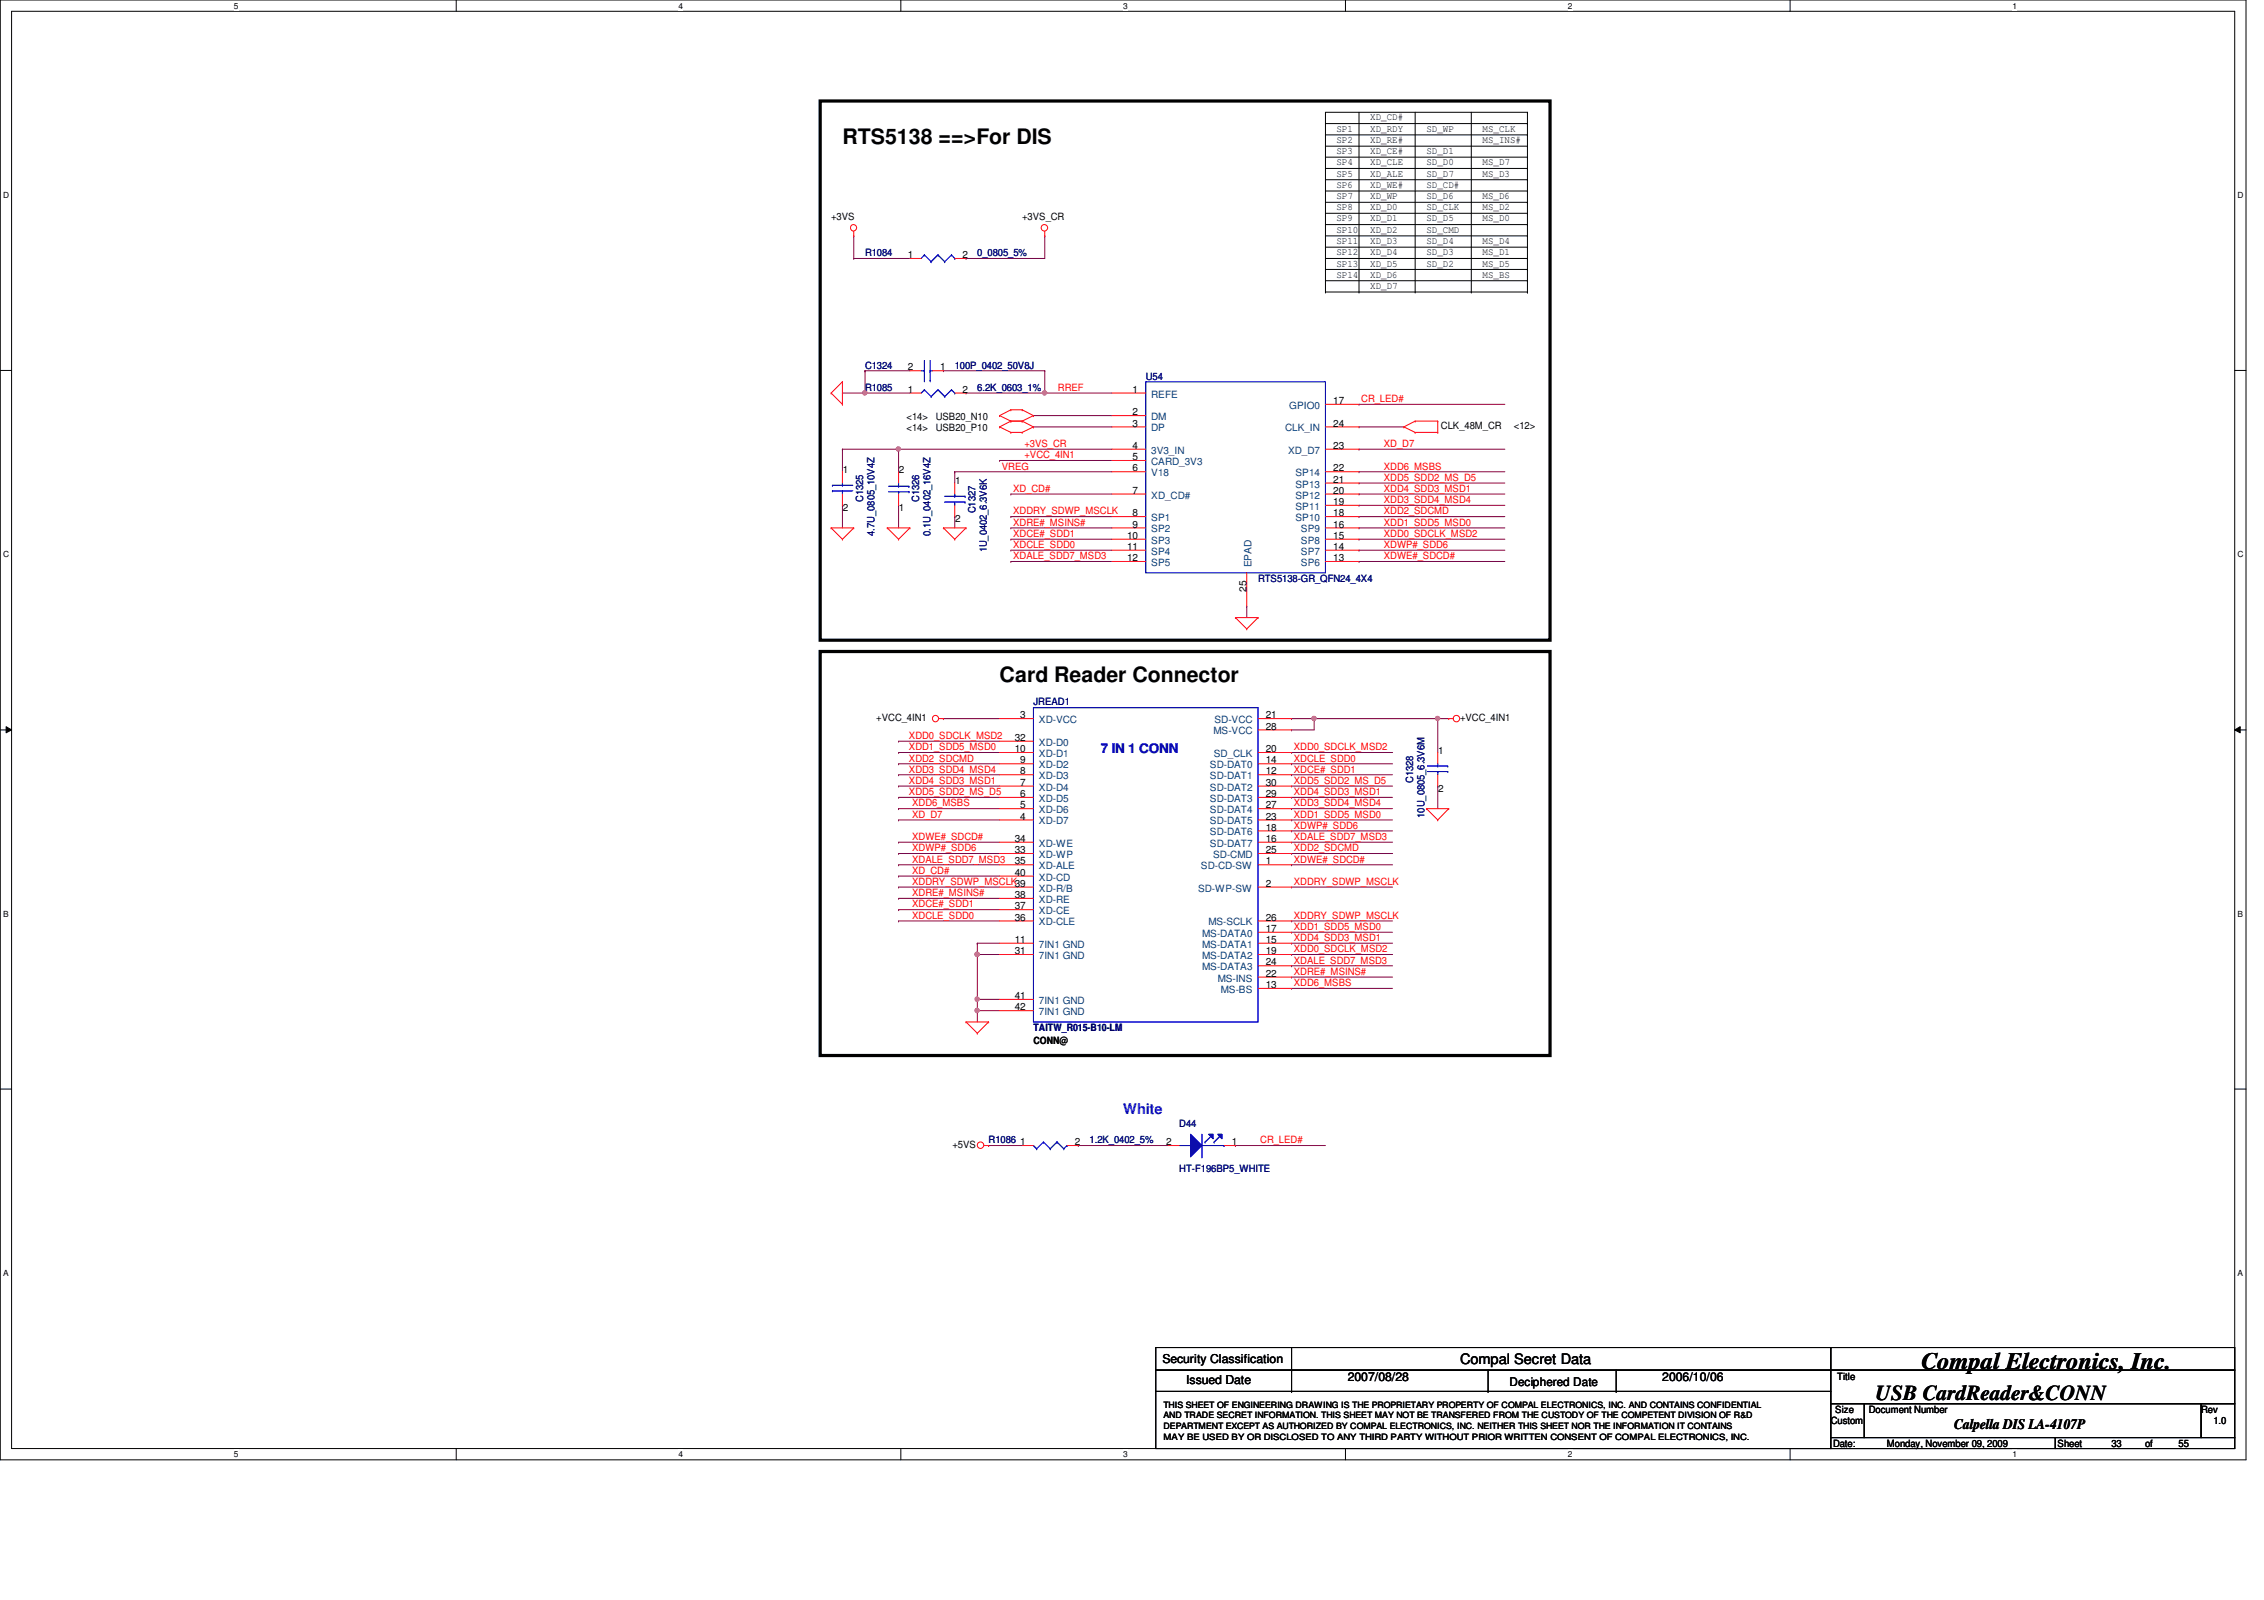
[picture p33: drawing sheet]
<svg xmlns="http://www.w3.org/2000/svg" width="297mm" height="210mm" viewBox="0 0 297 210" stroke-linecap="round" stroke-linejoin="round" font-family="sans-serif">
<defs><g id="words">
<text font-size="3.1" x="252.1" y="179.6">Compal Electronics, Inc.</text>
<g font-size="2.8">
<text x="110.5" y="18.8">RTS5138 ==&gt;For DIS</text>
<text x="131.1" y="89.5">Card Reader Connector</text>
<text x="246.1" y="183.7">USB CardReader&amp;CONN</text>
</g>
<text font-size="1.9" fill="#00f" x="147.4" y="146.2">White</text>
<g font-size="1.9">
<text x="191.6" y="178.9">Compal Secret Data</text>
<text x="256.4" y="187.4">Calpella DIS LA-4107P</text>
</g>
<text font-size="1.7" fill="#00f" x="144.4" y="98.8">7 IN 1 CONN</text>
<g font-size="1.6">
<text x="152.5" y="178.8">Security Classification</text>
<text x="155.6" y="181.6">Issued Date</text>
<text x="176.8" y="181.2">2007/08/28</text>
<text x="198" y="181.8">Deciphered Date</text>
<text x="218.1" y="181.2">2006/10/06</text>
</g>
<g font-size="1.3">
<text x="175.3" y="17.3">SP1</text>
<text x="179.8" y="15.8">XD_CD#</text>
<text x="179.8" y="17.3">XD_RDY</text>
<text x="187.2" y="17.3">SD_WP</text>
<text x="194.5" y="17.3">MS_CLK</text>
<text x="175.3" y="23.2">SP5</text>
<text x="175.3" y="21.7">SP4</text>
<text x="175.3" y="20.2">SP3</text>
<text x="175.3" y="18.8">SP2</text>
<text x="179.8" y="18.8">XD_RE#</text>
<text x="179.8" y="20.2">XD_CE#</text>
<text x="179.8" y="21.7">XD_CLE</text>
<text x="179.8" y="23.2">XD_ALE</text>
<text x="187.2" y="20.2">SD_D1</text>
<text x="187.2" y="21.7">SD_D0</text>
<text x="187.2" y="23.2">SD_D7</text>
<text x="194.5" y="18.8">MS_INS#</text>
<text x="194.5" y="21.7">MS_D7</text>
<text x="194.5" y="23.2">MS_D3</text>
<text x="109" y="28.9">+3VS</text>
<text x="134.1" y="28.9">+3VS_CR</text>
<text x="175.3" y="29">SP9</text>
<text x="175.3" y="27.6">SP8</text>
<text x="175.3" y="26.1">SP7</text>
<text x="175.3" y="24.6">SP6</text>
<text x="179.8" y="24.6">XD_WE#</text>
<text x="179.8" y="26.1">XD_WP</text>
<text x="179.8" y="27.6">XD_D0</text>
<text x="179.8" y="29">XD_D1</text>
<text x="187.2" y="24.6">SD_CD#</text>
<text x="187.2" y="26.1">SD_D6</text>
<text x="187.2" y="27.6">SD_CLK</text>
<text x="187.2" y="29">SD_D5</text>
<text x="194.5" y="26.1">MS_D6</text>
<text x="194.5" y="27.6">MS_D2</text>
<text x="194.5" y="29">MS_D0</text>
<text x="119.1" y="33.9">1</text>
<text x="126.3" y="33.9">2</text>
<text x="175.3" y="35">SP13</text>
<text x="175.3" y="33.5">SP12</text>
<text x="175.3" y="32">SP11</text>
<text x="175.3" y="30.5">SP10</text>
<text x="179.8" y="30.5">XD_D2</text>
<text x="179.8" y="32">XD_D3</text>
<text x="179.8" y="33.5">XD_D4</text>
<text x="179.8" y="35">XD_D5</text>
<text x="187.2" y="30.5">SD_CMD</text>
<text x="187.2" y="32">SD_D4</text>
<text x="187.2" y="33.5">SD_D3</text>
<text x="187.2" y="35">SD_D2</text>
<text x="194.5" y="32">MS_D4</text>
<text x="194.5" y="33.5">MS_D1</text>
<text x="194.5" y="35">MS_D5</text>
<text x="175.3" y="36.4">SP14</text>
<text x="179.8" y="36.4">XD_D6</text>
<text x="179.8" y="37.9">XD_D7</text>
<text x="194.5" y="36.4">MS_BS</text>
<text x="119.1" y="48.6">2</text>
<text x="119.1" y="51.5">1</text>
<text x="123.4" y="48.6">1</text>
<text x="126.3" y="51.5">2</text>
<text x="148.6" y="51.5">1</text>
<text x="174.9" y="53">17</text>
<text x="119" y="55.1">&lt;14&gt;</text>
<text x="119" y="56.6">&lt;14&gt;</text>
<text x="122.8" y="55.1">USB20_N10</text>
<text x="122.8" y="56.6">USB20_P10</text>
<text x="148.6" y="54.5">2</text>
<text x="148.6" y="56">3</text>
<text x="148.6" y="58.9">4</text>
<text x="174.9" y="58.9">23</text>
<text x="174.9" y="56">24</text>
<text x="189.1" y="56.3">CLK_48M_CR</text>
<text x="198.6" y="56.3">&lt;12&gt;</text>
<text x="110.6" y="62.1">1</text>
<text x="117.9" y="62.1">2</text>
<text x="125.3" y="63.5">1</text>
<text x="148.6" y="60.4">5</text>
<text x="148.6" y="61.8">6</text>
<text x="148.6" y="64.8">7</text>
<text x="174.9" y="64.8">20</text>
<text x="174.9" y="63.3">21</text>
<text x="174.9" y="61.8">22</text>
<text x="110.6" y="67">2</text>
<text x="117.9" y="67">1</text>
<text x="125.3" y="68.5">2</text>
<text x="147.9" y="70.7">10</text>
<text x="148.6" y="67.7">8</text>
<text x="148.6" y="69.2">9</text>
<text x="174.9" y="70.7">15</text>
<text x="174.9" y="69.2">16</text>
<text x="174.9" y="67.7">18</text>
<text x="174.9" y="66.3">19</text>
<text x="147.9" y="72.1">11</text>
<text x="147.9" y="73.6">12</text>
<text x="163.5" y="77.7" transform="rotate(-90 163.5 77.7)">25</text>
<text x="174.9" y="73.6">13</text>
<text x="174.9" y="72.1">14</text>
<text x="115" y="94.6">+VCC_4IN1</text>
<text x="133.9" y="94.2">3</text>
<text x="166.1" y="95.7">28</text>
<text x="166.1" y="94.2">21</text>
<text x="191.6" y="94.6">+VCC_4IN1</text>
<text x="133.1" y="97.2">32</text>
<text x="133.1" y="98.7">10</text>
<text x="133.9" y="100.2">9</text>
<text x="133.9" y="101.6">8</text>
<text x="166.1" y="100.2">14</text>
<text x="166.1" y="101.6">12</text>
<text x="166.1" y="98.7">20</text>
<text x="188.7" y="98.9">1</text>
<text x="133.9" y="103.1">7</text>
<text x="133.9" y="106">5</text>
<text x="133.9" y="104.6">6</text>
<text x="133.9" y="107.5">4</text>
<text x="166.1" y="103.1">30</text>
<text x="166.1" y="104.6">29</text>
<text x="166.1" y="106">27</text>
<text x="166.1" y="107.5">23</text>
<text x="188.7" y="103.8">2</text>
<text x="133.1" y="111.9">33</text>
<text x="133.1" y="113.4">35</text>
<text x="133.1" y="110.4">34</text>
<text x="166.1" y="111.9">25</text>
<text x="166.1" y="113.4">1</text>
<text x="166.1" y="109">18</text>
<text x="166.1" y="110.4">16</text>
<text x="133.1" y="117.8">38</text>
<text x="133.1" y="119.3">37</text>
<text x="133.1" y="114.9">40</text>
<text x="166.1" y="116.3">2</text>
<text x="133.1" y="123.7">11</text>
<text x="133.1" y="120.8">36</text>
<text x="133.1" y="125.2">31</text>
<text x="166.1" y="122.3">17</text>
<text x="166.1" y="123.7">15</text>
<text x="166.1" y="125.2">19</text>
<text x="166.1" y="120.8">26</text>
<text x="133.1" y="131.1">41</text>
<text x="166.1" y="126.7">24</text>
<text x="166.1" y="128.1">22</text>
<text x="166.1" y="129.6">13</text>
<text x="133.1" y="132.5">42</text>
<text x="135.6" y="136.9">CONN@</text>
<text x="125" y="150.6">+5VS</text>
<text x="133.9" y="150.2">1</text>
<text x="141" y="150.2">2</text>
<text x="153" y="150.2">2</text>
<text x="161.6" y="150.2">1</text>
<text x="240.8" y="185.3">Size</text>
<text x="241" y="181.1">Title</text>
<text x="245.2" y="185.3">Document Number</text>
<text x="288.8" y="185.3">Rev</text>
<text x="240.2" y="186.8">Custom</text>
<text x="240.5" y="189.8">Date:</text>
<text x="247.6" y="189.8">Monday, November 09, 2009</text>
<text x="270" y="189.8">Sheet</text>
<text x="277" y="189.8">33</text>
<text x="281.4" y="189.8">of</text>
<text x="285.8" y="189.8">55</text>
<text x="290.4" y="186.8">1.0</text>
</g>
<g font-size="1.3" fill="#000080">
<text x="113.5" y="33.6">R1084</text>
<text x="128.2" y="33.6">0_0805_5%</text>
<text x="113.5" y="48.3">C1324</text>
<text x="113.5" y="51.3">R1085</text>
<text x="125.3" y="48.3">100P_0402_50V8J</text>
<text x="128.2" y="51.3">6.2K_0603_1%</text>
<text x="150.3" y="49.8">U54</text>
<text x="113.2" y="65.9" transform="rotate(-90 113.2 65.9)">C1325</text>
<text x="120.6" y="65.9" transform="rotate(-90 120.6 65.9)">C1326</text>
<text x="114.7" y="70.3" transform="rotate(-90 114.7 70.3)">4.7U_0805_10V4Z</text>
<text x="122.1" y="70.3" transform="rotate(-90 122.1 70.3)">0.1U_0402_16V4Z</text>
<text x="128" y="67.4" transform="rotate(-90 128 67.4)">C1327</text>
<text x="129.5" y="72.5" transform="rotate(-90 129.5 72.5)">1U_0402_6.3V6K</text>
<text x="165.1" y="76.3">RTS5138-GR_QFN24_4X4</text>
<text x="135.6" y="92.5">JREAD1</text>
<text x="185.4" y="102.7" transform="rotate(-90 185.4 102.7)">C1328</text>
<text x="186.9" y="107.3" transform="rotate(-90 186.9 107.3)">10U_0805_6.3V6M</text>
<text x="135.6" y="135.3">TAITW_R015-B10-LM</text>
<text x="129.7" y="150">R1086</text>
<text x="143" y="150">1.2K_0402_5%</text>
<text x="154.7" y="147.8">D44</text>
<text x="154.7" y="153.8">HT-F196BP5_WHITE</text>
</g>
<g font-size="1.3" fill="#f00">
<text x="138.8" y="51.3">RREF</text>
<text x="178.6" y="52.7">CR_LED#</text>
<text x="134.4" y="58.6">+3VS_CR</text>
<text x="181.6" y="58.6">XD_D7</text>
<text x="131.4" y="61.6">VREG</text>
<text x="132.9" y="64.5">XD_CD#</text>
<text x="134.4" y="60.1">+VCC_4IN1</text>
<text x="181.6" y="66">XDD3_SDD4_MSD4</text>
<text x="181.6" y="64.5">XDD4_SDD3_MSD1</text>
<text x="181.6" y="63.1">XDD5_SDD2_MS_D5</text>
<text x="181.6" y="61.6">XDD6_MSBS</text>
<text x="132.9" y="67.5">XDDRY_SDWP_MSCLK</text>
<text x="132.9" y="69">XDRE#_MSINS#</text>
<text x="132.9" y="70.4">XDCE#_SDD1</text>
<text x="132.9" y="71.9">XDCLE_SDD0</text>
<text x="181.6" y="71.9">XDWP#_SDD6</text>
<text x="181.6" y="70.4">XDD0_SDCLK_MSD2</text>
<text x="181.6" y="69">XDD1_SDD5_MSD0</text>
<text x="181.6" y="67.5">XDD2_SDCMD</text>
<text x="132.9" y="73.4">XDALE_SDD7_MSD3</text>
<text x="181.6" y="73.4">XDWE#_SDCD#</text>
<text x="119.2" y="96.9">XDD0_SDCLK_MSD2</text>
<text x="119.2" y="99.9">XDD2_SDCMD</text>
<text x="119.2" y="98.4">XDD1_SDD5_MSD0</text>
<text x="119.2" y="101.3">XDD3_SDD4_MSD4</text>
<text x="169.8" y="99.9">XDCLE_SDD0</text>
<text x="169.8" y="101.3">XDCE#_SDD1</text>
<text x="169.8" y="98.4">XDD0_SDCLK_MSD2</text>
<text x="119.2" y="102.8">XDD4_SDD3_MSD1</text>
<text x="119.2" y="104.3">XDD5_SDD2_MS_D5</text>
<text x="119.7" y="107.3">XD_D7</text>
<text x="119.7" y="105.8">XDD6_MSBS</text>
<text x="169.8" y="102.8">XDD5_SDD2_MS_D5</text>
<text x="169.8" y="104.3">XDD4_SDD3_MSD1</text>
<text x="169.8" y="105.8">XDD3_SDD4_MSD4</text>
<text x="169.8" y="107.3">XDD1_SDD5_MSD0</text>
<text x="119.7" y="110.2">XDWE#_SDCD#</text>
<text x="119.7" y="111.7">XDWP#_SDD6</text>
<text x="119.7" y="113.2">XDALE_SDD7_MSD3</text>
<text x="169.8" y="111.7">XDD2_SDCMD</text>
<text x="169.8" y="110.2">XDALE_SDD7_MSD3</text>
<text x="169.8" y="108.7">XDWP#_SDD6</text>
<text x="169.8" y="113.2">XDWE#_SDCD#</text>
<text x="119.7" y="119">XDCE#_SDD1</text>
<text x="119.7" y="116.1">XDDRY_SDWP_MSCLK39</text>
<text x="119.7" y="114.6">XD_CD#</text>
<text x="119.7" y="117.6">XDRE#_MSINS#</text>
<text x="169.8" y="116.1">XDDRY_SDWP_MSCLK</text>
<text x="119.7" y="120.5">XDCLE_SDD0</text>
<text x="169.8" y="122">XDD1_SDD5_MSD0</text>
<text x="169.8" y="123.4">XDD4_SDD3_MSD1</text>
<text x="169.8" y="124.9">XDD0_SDCLK_MSD2</text>
<text x="169.8" y="120.5">XDDRY_SDWP_MSCLK</text>
<text x="169.8" y="126.4">XDALE_SDD7_MSD3</text>
<text x="169.8" y="129.4">XDD6_MSBS</text>
<text x="169.8" y="127.9">XDRE#_MSINS#</text>
<text x="165.4" y="150">CR_LED#</text>
</g>
<g font-size="1.3" fill="#004080">
<text x="151" y="52.2">REFE</text>
<text x="169.2" y="53.6">GPIO0</text>
<text x="151" y="55.1">DM</text>
<text x="151" y="56.6">DP</text>
<text x="151" y="59.5">3V3_IN</text>
<text x="168.6" y="56.6">CLK_IN</text>
<text x="169" y="59.5">XD_D7</text>
<text x="151" y="61">CARD_3V3</text>
<text x="151" y="62.5">V18</text>
<text x="151" y="65.4">XD_CD#</text>
<text x="170" y="65.4">SP12</text>
<text x="170" y="64">SP13</text>
<text x="170" y="62.5">SP14</text>
<text x="151" y="68.4">SP1</text>
<text x="151" y="69.8">SP2</text>
<text x="151" y="71.3">SP3</text>
<text x="170" y="68.4">SP10</text>
<text x="170" y="66.9">SP11</text>
<text x="170.7" y="71.3">SP8</text>
<text x="170.7" y="69.8">SP9</text>
<text x="151" y="72.8">SP4</text>
<text x="151" y="74.3">SP5</text>
<text x="164.2" y="74.4" transform="rotate(-90 164.2 74.4)">EPAD</text>
<text x="170.7" y="74.3">SP6</text>
<text x="170.7" y="72.8">SP7</text>
<text x="136.3" y="94.9">XD-VCC</text>
<text x="159.3" y="94.9">SD-VCC</text>
<text x="136.3" y="97.8">XD-D0</text>
<text x="136.3" y="100.8">XD-D2</text>
<text x="136.3" y="99.3">XD-D1</text>
<text x="158.7" y="100.8">SD-DAT0</text>
<text x="159.2" y="96.4">MS-VCC</text>
<text x="159.3" y="99.3">SD_CLK</text>
<text x="136.3" y="103.7">XD-D4</text>
<text x="136.3" y="106.7">XD-D6</text>
<text x="136.3" y="105.2">XD-D5</text>
<text x="136.3" y="102.2">XD-D3</text>
<text x="158.7" y="103.7">SD-DAT2</text>
<text x="158.7" y="105.2">SD-DAT3</text>
<text x="158.7" y="102.2">SD-DAT1</text>
<text x="158.7" y="106.7">SD-DAT4</text>
<text x="136.3" y="112.6">XD-WP</text>
<text x="136.3" y="108.2">XD-D7</text>
<text x="136.3" y="111.1">XD-WE</text>
<text x="158.7" y="108.2">SD-DAT5</text>
<text x="158.7" y="109.6">SD-DAT6</text>
<text x="158.7" y="111.1">SD-DAT7</text>
<text x="159.2" y="112.6">SD-CMD</text>
<text x="136.3" y="114">XD-ALE</text>
<text x="136.3" y="118.4">XD-RE</text>
<text x="136.3" y="119.9">XD-CE</text>
<text x="136.3" y="117">XD-R/B</text>
<text x="136.3" y="115.5">XD-CD</text>
<text x="157.2" y="117">SD-WP-SW</text>
<text x="157.6" y="114">SD-CD-SW</text>
<text x="136.3" y="124.3">7IN1 GND</text>
<text x="136.3" y="121.4">XD-CLE</text>
<text x="136.3" y="125.8">7IN1 GND</text>
<text x="157.7" y="122.9">MS-DATA0</text>
<text x="157.7" y="124.3">MS-DATA1</text>
<text x="157.7" y="125.8">MS-DATA2</text>
<text x="158.5" y="121.4">MS-SCLK</text>
<text x="136.3" y="131.7">7IN1 GND</text>
<text x="157.7" y="127.3">MS-DATA3</text>
<text x="159.8" y="128.8">MS-INS</text>
<text x="160.2" y="130.3">MS-BS</text>
<text x="136.3" y="133.2">7IN1 GND</text>
</g>
<g font-size="1.1">
<text x="30.7" y="1.1">5</text>
<text x="89" y="1.1">4</text>
<text x="147.4" y="1.1">3</text>
<text x="205.7" y="1.1">2</text>
<text x="264" y="1.1">1</text>
<text x=".4" y="26">D</text>
<text x="293.6" y="26">D</text>
<text x=".4" y="73.1">C</text>
<text x="293.6" y="73.1">C</text>
<text x=".4" y="120.3">B</text>
<text x="293.6" y="120.3">B</text>
<text x=".4" y="167.4">A</text>
<text x="293.6" y="167.4">A</text>
<text x="152.7" y="184.7">THIS SHEET OF ENGINEERING DRAWING IS THE PROPRIETARY PROPERTY OF COMPAL ELECTRONICS, INC. AND CONTAINS CONFIDENTIAL</text>
<text x="30.7" y="191.2">5</text>
<text x="89" y="191.2">4</text>
<text x="147.4" y="191.2">3</text>
<text x="152.7" y="187.5">DEPARTMENT EXCEPT AS AUTHORIZED BY COMPAL ELECTRONICS, INC. NEITHER THIS SHEET NOR THE INFORMATION IT CONTAINS</text>
<text x="152.7" y="188.8">MAY BE USED BY OR DISCLOSED TO ANY THIRD PARTY WITHOUT PRIOR WRITTEN CONSENT OF COMPAL ELECTRONICS, INC.</text>
<text x="152.7" y="186.1">AND TRADE SECRET INFORMATION. THIS SHEET MAY NOT BE TRANSFERED FROM THE CUSTODY OF THE COMPETENT DIVISION OF R&amp;D</text>
<text x="205.7" y="191.2">2</text>
<text x="264" y="191.2">1</text>
</g>
</g></defs>
<path d="M0 0h294.7v191.5h-294.7zM1.5 1.5h291.7v188.5h-291.7z" fill="none" stroke="#000" stroke-width=".13"/>
<g fill="#fff">
<path d="M30.7 .2h.6v1.2h-.6z"/>
<path d="M30.7 190.2h.6v1.2h-.6z"/>
</g>
<path d="M59.9 0v1.5M59.9 190v1.5" fill="none" stroke="#000" stroke-width=".13"/>
<g fill="#fff">
<path d="M89 .2h.6v1.2h-.6z"/>
<path d="M89 190.2h.6v1.2h-.6z"/>
</g>
<path d="M118.2 0v1.5M118.2 190v1.5" fill="none" stroke="#000" stroke-width=".13"/>
<g fill="#fff">
<path d="M147.4 .2h.6v1.2h-.6z"/>
<path d="M147.4 190.2h.6v1.2h-.6z"/>
</g>
<path d="M176.5 0v1.5M176.5 190v1.5" fill="none" stroke="#000" stroke-width=".13"/>
<g fill="#fff">
<path d="M205.7 .2h.6v1.2h-.6z"/>
<path d="M205.7 190.2h.6v1.2h-.6z"/>
</g>
<path d="M234.9 0v1.5M234.9 190v1.5" fill="none" stroke="#000" stroke-width=".13"/>
<g fill="#fff">
<path d="M264 .2h.6v1.2h-.6z"/>
<path d="M264 190.2h.6v1.2h-.6z"/>
<path d="M.4 25h.8v1.2h-.8z"/>
<path d="M293.6 25h.7v1.2h-.7z"/>
<path d="M.4 72.1h.8v1.2h-.8z"/>
<path d="M293.6 72.1h.7v1.2h-.7z"/>
</g>
<path d="M0 48.6h1.5M293.2 48.6h1.5" fill="none" stroke="#000" stroke-width=".13"/>
<g fill="#fff">
<path d="M.4 119.3h.7v1.2h-.7z"/>
<path d="M293.6 119.3h.7v1.2h-.7z"/>
</g>
<path d="M0 95.8h1.5M.8 95.3l.7 .5-.7 .3zM293.2 95.8l.7-.5v.8zM293.2 95.8h1.5" fill="none" stroke="#000" stroke-width=".13"/>
<path d="M.8 95.3l.7 .5-.7 .3zM293.2 95.8l.7-.5v.8z" fill="#000"/>
<g fill="#fff">
<path d="M.4 166.4h.7v1.2h-.7z"/>
<path d="M293.6 166.4h.7v1.2h-.7z"/>
</g>
<path d="M0 142.9h1.5M293.2 142.9h1.5" fill="none" stroke="#000" stroke-width=".13"/>
<g fill="none" stroke="#800040" stroke-width=".13">
<path d="M112 33.9h.1M112 33.9h7.4M126.7 33.9h.1M137.1 30.9h.1M137.1 30.9v3h-10.4M123.8 48.6h.1M123.8 48.6h13.3M126.7 51.6h.1M137.1 48.6h.1M137.1 48.6v3h-10.4M178.3 53h.1M178.3 58.9h.1"/>
<path d="M178.3 56h.1M178.3 53h19.1M178.3 58.9h19.1M178.3 56h5.9M178.3 73.7h.1M178.3 72.2h.1M178.3 70.7h.1M178.3 69.3h.1M178.3 67.8h.1M178.3 66.3h.1M178.3 64.8h.1M178.3 63.4h.1"/>
<path d="M178.3 61.9h.1M178.3 73.7h19.1M178.3 72.2h19.1M178.3 70.7h19.1M178.3 69.3h19.1M178.3 67.8h19.1M178.3 66.3h19.1M178.3 64.8h19.1M178.3 63.4h19.1M178.3 61.9h19.1"/>
</g>
<circle cx="137" cy="51.5" r=".29" fill="#f0f"/>
<circle cx="137" cy="51.5" r=".29" fill="none" stroke="#f0f" stroke-width=".13"/>
<g fill="none" stroke="#800040" stroke-width=".13">
<path d="M113.5 48.6h.1M113.5 51.6h.1M113.5 48.6h5.9M113.5 51.6h5.9M117.9 58.9h.1M117.9 58.9h28M135.6 56h.1M135.6 54.5h.1M135.6 56h10.3M135.6 54.5h10.3M137.1 51.6h.1M137.1 51.6h8.8"/>
<path d="M125.3 61.9h.1M125.3 67.8h.1M125.3 61.9h20.6M125.3 61.9v1.5M125.3 67.8v1.5M131.1 60.4h.1M131.1 60.4h14.8"/>
</g>
<circle cx="117.9" cy="58.9" r=".29" fill="#f0f"/>
<circle cx="117.9" cy="58.9" r=".29" fill="none" stroke="#f0f" stroke-width=".13"/>
<g fill="none" stroke="#800040" stroke-width=".13">
<path d="M112 30.9h.1M112 30.9v3M110.5 58.9h.1M110.5 58.9v3M110.5 58.9h7.4M117.9 58.9h.1M117.9 58.9v3M110.5 66.3h.1M110.5 66.3v3M117.9 66.3h.1M117.9 66.3v3M132.6 64.8h.1"/>
<path d="M132.6 67.8h.1M132.6 69.3h.1M132.6 70.7h.1M132.6 72.2h.1M132.6 73.7h.1M132.6 64.8h13.3M132.6 67.8h13.3M132.6 69.3h13.3M132.6 70.7h13.3M132.6 72.2h13.3M132.6 73.7h13.3M117.9 97.2h.1"/>
<path d="M117.9 98.7h.1M117.9 97.2h13.2M117.9 98.7h13.2M169.5 98.7h.1M169.5 98.7h13.2M188.6 94.3h.1M188.6 94.3h1.5M117.9 100.2h.1M117.9 110.5h.1M117.9 101.6h.1M117.9 119.3h.1M117.9 112h.1"/>
<path d="M117.9 103.1h.1M117.9 104.6h.1M117.9 107.6h.1M117.9 106.1h.1M117.9 116.4h.1M117.9 114.9h.1M117.9 113.5h.1M117.9 117.9h.1M117.9 100.2h13.2M117.9 101.6h13.2M117.9 112h13.2M117.9 103.1h13.2"/>
<path d="M117.9 110.5h13.2M117.9 104.6h13.2M117.9 119.3h13.2M117.9 116.4h13.2M117.9 106.1h13.2M117.9 107.6h13.2M117.9 113.5h13.2M117.9 114.9h13.2M117.9 117.9h13.2M169.5 100.2h.1M169.5 101.6h.1M169.5 112h.1"/>
<path d="M169.5 103.1h.1M169.5 104.6h.1M169.5 116.4h.1M169.5 106.1h.1M169.5 107.6h.1M169.5 110.5h.1M169.5 109h.1M169.5 113.5h.1M169.5 100.2h13.2M169.5 101.6h13.2M169.5 112h13.2M169.5 103.1h13.2"/>
<path d="M169.5 110.5h13.2M169.5 104.6h13.2M169.5 116.4h13.2M169.5 106.1h13.2M169.5 107.6h13.2M169.5 109h13.2M169.5 113.5h13.2M117.9 120.8h.1M117.9 120.8h13.2M169.5 122.3h.1M169.5 123.7h.1M169.5 125.2h.1"/>
<path d="M169.5 126.7h.1M169.5 129.7h.1M169.5 120.8h.1M169.5 128.2h.1M169.5 122.3h13.2M169.5 123.7h13.2M169.5 125.2h13.2M169.5 126.7h13.2M169.5 129.7h13.2M169.5 120.8h13.2M169.5 128.2h13.2"/>
</g>
<circle cx="188.6" cy="94.2" r=".29" fill="#f0f"/>
<circle cx="188.6" cy="94.2" r=".29" fill="none" stroke="#f0f" stroke-width=".13"/>
<path d="M163.6 79.5h.1M163.6 79.5v1.5M123.8 94.3h.1M123.8 94.3h7.3M169.5 94.3h.1M169.5 95.8h.1M169.5 94.3h2.9M169.5 95.8h2.9M188.6 103.1h.1M188.6 103.1v3M128.2 125.2h.1M128.2 125.2h2.9" fill="none" stroke="#800040" stroke-width=".13"/>
<circle cx="128.2" cy="125.2" r=".29" fill="#f0f"/>
<circle cx="128.2" cy="125.2" r=".29" fill="none" stroke="#f0f" stroke-width=".13"/>
<g fill="none" stroke="#800040" stroke-width=".13">
<path d="M128.2 132.6h.1M128.2 131.1h.1M128.2 123.7h.1M128.2 125.2h.1M128.2 123.7v7.4M128.2 132.6v1.5M128.2 131.1h2.9M129.7 150.3h.1M129.7 150.3h4.4M141.5 150.3h.1M141.5 150.3h11.7M162.1 150.3h.1"/>
<path d="M162.1 150.3h11.8"/>
</g>
<circle cx="128.2" cy="125.2" r=".29" fill="#f0f"/>
<circle cx="128.2" cy="125.2" r=".29" fill="none" stroke="#f0f" stroke-width=".13"/>
<path d="M172.4 94.3h.1M172.4 94.3h16.2M172.4 94.3v1.5" fill="none" stroke="#800040" stroke-width=".13"/>
<circle cx="172.4" cy="94.2" r=".29" fill="#f0f"/>
<circle cx="172.4" cy="94.2" r=".29" fill="none" stroke="#f0f" stroke-width=".13"/>
<path d="M113.5 48.6h.1M113.5 48.6v3" fill="none" stroke="#800040" stroke-width=".13"/>
<circle cx="113.5" cy="51.5" r=".29" fill="#f0f"/>
<circle cx="113.5" cy="51.5" r=".29" fill="none" stroke="#f0f" stroke-width=".13"/>
<path d="M110.5 51.6h.1M110.5 51.6h3M128.2 123.7h.1M128.2 131.1h.1M128.2 123.7h2.9M128.2 131.1v1.5" fill="none" stroke="#800040" stroke-width=".13"/>
<circle cx="128.2" cy="131.1" r=".29" fill="#f0f"/>
<circle cx="128.2" cy="131.1" r=".29" fill="none" stroke="#f0f" stroke-width=".13"/>
<path d="M188.6 94.3h.1M188.6 94.3v4.4M128.2 132.6h.1M128.2 132.6h2.9" fill="none" stroke="#800040" stroke-width=".13"/>
<circle cx="128.2" cy="132.6" r=".29" fill="#f0f"/>
<circle cx="128.2" cy="132.6" r=".29" fill="none" stroke="#f0f" stroke-width=".13"/>
<g fill="none" stroke="#f00" stroke-width=".13">
<path d="M112 30.9h.1M112 30.4v.5M137.1 30.9h.1M137.1 30.4v.5M109 51.6h.1M109 51.6l1.5 1.4M110.5 50.1h.1M110.5 53h.1M110.5 50.1v2.9M110.5 50.1l-1.5 1.5M119.4 48.6h1.5M119.4 51.6h1.5"/>
<path d="M122.3 48.6h1.5M125.3 51.6h1.4M131.1 54.5h.1M131.1 56h.1M131.1 54.5l1.5 .7M131.1 56l1.5 .7M132.6 55.2h.1M132.6 53.8h.1M132.6 56.7h.1M132.6 55.2h1.5M132.6 56.7h1.5M132.6 53.8h1.5"/>
<path d="M132.6 53.8l-1.5 .7M132.6 55.2l-1.5 .8M134.1 55.2h.1M134.1 53.8h.1M134.1 56.7h.1M134.1 53.8l1.5 .7M134.1 55.2l1.5 .8M135.6 54.5h.1M135.6 56h.1M135.6 54.5l-1.5 .7M135.6 56l-1.5 .7M145.9 51.6h4.4"/>
<path d="M145.9 54.5h4.4M145.9 56h4.4M145.9 58.9h4.4M173.9 56h4.4M173.9 58.9h4.4M173.9 53h4.4M184.2 56h.1M184.2 56l1.5 .7M185.7 55.2h.1M185.7 56.7h.1M185.7 55.2h2.9M185.7 55.2l-1.5 .8"/>
<path d="M185.7 56.7h2.9M188.6 56.7h.1M188.6 55.2h.1M188.6 55.2v1.5M109 69.3h.1M109 69.3h3M109 69.3l1.5 1.4M110.5 70.7h.1M110.5 61.9v1.5M110.5 64.8v1.5M112 69.3h.1M112 69.3l-1.5 1.4"/>
<path d="M116.4 69.3h.1M116.4 69.3h3M116.4 69.3l1.5 1.4M117.9 70.7h.1M117.9 61.9v1.5M117.9 64.8v1.5M119.4 69.3h.1M119.4 69.3l-1.5 1.4M123.8 69.3h.1M123.8 69.3h2.9M123.8 69.3l1.5 1.4M125.3 70.7h.1"/>
<path d="M125.3 63.4v1.4M125.3 66.3v1.5M126.7 69.3h.1M126.7 69.3l-1.4 1.4M145.9 69.3h4.4M145.9 60.4h4.4M145.9 61.9h4.4M145.9 64.8h4.4M145.9 67.8h4.4M145.9 70.7h4.4M145.9 72.2h4.4M145.9 73.7h4.4"/>
<path d="M163.6 75.1v4.4M173.9 69.3h4.4M173.9 61.9h4.4M173.9 64.8h4.4M173.9 67.8h4.4M173.9 70.7h4.4M173.9 72.2h4.4M173.9 73.7h4.4M173.9 66.3h4.4M173.9 63.4h4.4M123.2 94.3h.6M123.8 94.3h.1"/>
<path d="M162.1 81h.1M162.1 81h3M162.1 81l1.5 1.5M163.6 82.5h.1M165.1 81h.1M165.1 81l-1.5 1.5M188.6 98.7v1.5M190.1 94.3h.1M190.1 94.3h.6M187.2 106.1h.1M187.2 106.1h2.9M187.2 106.1l1.4 1.5"/>
<path d="M188.6 107.6h.1M188.6 101.6v1.5M190.1 106.1h.1M190.1 106.1l-1.5 1.5M126.7 134.1h.1M126.7 134.1h3M126.7 134.1l1.5 1.5M128.2 135.6h.1M129.7 134.1h.1M129.7 134.1l-1.5 1.5M129.1 150.3h.6M129.7 150.3h.1"/>
<path d="M134.1 150.3h1.5M140 150.3h1.5"/>
<circle cx="112" cy="29.9" r=".42"/>
<circle cx="137" cy="29.9" r=".43"/>
<circle cx="122.7" cy="94.3" r=".42"/>
<circle cx="191.1" cy="94.3" r=".43"/>
<circle cx="128.6" cy="150.2" r=".43"/>
</g>
<g fill="none" stroke="#000" stroke-width=".13">
<path d="M173.9 19.2h26.5M173.9 17.7h26.5M173.9 16.2h26.5M178.3 14.7v23.6M185.7 14.7v23.6M193 14.7v23.6M200.4 19.2h.1M200.4 17.7h.1M200.4 16.2h.1M200.4 14.7h.1M200.4 14.7h-26.5v23.6M200.4 14.7v23.6"/>
<path d="M173.9 38.3h.1M173.9 36.8h26.5M173.9 35.3h26.5M173.9 33.9h26.5M173.9 32.4h26.5M173.9 30.9h26.5M173.9 29.5h26.5M173.9 26.5h26.5M173.9 25.1h26.5M173.9 23.6h26.5M173.9 22.1h26.5M173.9 20.6h26.5"/>
<path d="M173.9 38.3h26.5M173.9 28h26.5M178.3 38.3h.1M185.7 38.3h.1M193 38.3h.1M200.4 36.8h.1M200.4 35.3h.1M200.4 33.9h.1M200.4 32.4h.1M200.4 30.9h.1M200.4 29.5h.1M200.4 26.5h.1"/>
<path d="M200.4 25.1h.1M200.4 23.6h.1M200.4 22.1h.1M200.4 20.6h.1M200.4 38.3h.1M200.4 28h.1M151.6 176.8h88.6v2.9h-88.6zM151.6 179.7h88.6v2.8h-88.6zM169.5 179.7h.1M169.5 176.8v5.7M195.2 179.7v2.8M212 179.7v2.8"/>
<path d="M240.2 176.8h53v2.9h-53zM240.2 179.7h53v4.4h-53zM151.6 182.5h88.6v7.5h-88.6zM169.5 182.5h.1M195.2 182.5h.1M212 182.5h.1M240.2 184.1h4.4v4.5h-4.4zM240.2 188.6h29.5v1.4h-29.5zM244.6 184.1h44.2v4.5h-44.2zM269.7 188.6h23.5v1.4h-23.5zM288.8 184.1h4.4v4.5h-4.4z"/>
</g>
<path d="M107.6 13.3h95.8v70.7h-95.8zM107.6 85.5h95.8v53h-95.8z" fill="none" stroke="#000" stroke-width=".42"/>
<g fill="none" stroke="#00f" stroke-width=".13">
<path d="M120.9 48.6h.4M121.3 50h.1M121.3 48.6h.1M121.3 51.1h.1M121.3 47.3v2.7M121.3 51.1l-.4 .5M121.3 51.1l.9 .9M122 48.6h.1M122 50h.1M122 48.6h.3M122 47.3v2.7M122.2 52h.1"/>
<path d="M123.1 51.1h.1M123.1 51.1l-.9 .9M123.1 51.1l.8 .9M123.9 52h.1M124.8 51.1h.1M124.8 51.1l-.9 .9M124.8 51.1l.5 .5M125.3 51.6h.1M150.3 50.1h23.6v25h-23.6zM109.2 64.4h.1M109.2 63.7h.1M109.2 64.4h2.7"/>
<path d="M109.2 63.7h2.7M110.5 63.7h.1M110.5 64.4h.1M110.5 63.4v.3M110.5 64.4v.4M116.6 63.8h2.6M116.6 64.5h2.6M117.9 64.5h.1M117.9 63.8h.1M117.9 63.4v.4M117.9 64.5v.3M119.2 63.8h.1"/>
<path d="M119.2 64.5h.1M123.9 65.9h2.7M123.9 65.1h2.7M125.3 65.1h.1M125.3 65.9h.1M125.3 64.8v.3M125.3 65.9v.4M126.6 65.9h.1M126.6 65.1h.1M187.3 101.2h2.6M187.3 100.5h2.6M188.6 100.5h.1"/>
<path d="M188.6 101.2h.1M188.6 100.2v.3M188.6 101.2v.4M189.9 101.2h.1M189.9 100.5h.1M135.6 150.3l.4 .4M136 150.7h.1M136.9 149.8h.1M136.9 149.8l-.9 .9M136.9 149.8l.9 .9M137.8 150.7h.1M138.7 149.8h.1"/>
<path d="M138.7 149.8l-.9 .9M138.7 149.8l.9 .9M139.6 150.7h.1M140 150.3h.1M140 150.3l-.4 .4"/>
</g>
<path d="M156.2 148.8l1.5 1.5-1.5 1.5z" fill="#00f"/>
<path d="M156.2 148.8l1.5 1.5-1.5 1.5z" fill="none" stroke="#00f" stroke-width=".13"/>
<path d="M158.6 148.8h.6v.6z" fill="#00f"/>
<path d="M158.6 148.8h.6v.6z" fill="none" stroke="#00f" stroke-width=".13"/>
<path d="M159.8 148.8h.5v.6z" fill="#00f"/>
<path d="M154.7 150.3h1.5M156.2 150.3h.1M157.7 151.8h.1M157.7 148.8v3M157.7 150.3h2.9M158.1 149.8h.1M158.9 149.1l-.8 .7M159.3 149.8h.1M159.8 148.8h.5v.6zM160 149.1l-.7 .7M160.6 150.3h.1" fill="none" stroke="#00f" stroke-width=".13"/>
<path d="M156.2 148.8l1.5 1.5-1.5 1.5z" fill="#00f"/>
<path d="M156.2 148.8l1.5 1.5-1.5 1.5z" fill="none" stroke="#00f" stroke-width=".13"/>
<path d="M158.6 148.8h.6v.6z" fill="#00f"/>
<path d="M158.6 148.8h.6v.6z" fill="none" stroke="#00f" stroke-width=".13"/>
<path d="M159.8 148.8h.5v.6z" fill="#00f"/>
<g fill="none" stroke="#00f" stroke-width=".13">
<path d="M121.3 33.4h.1M121.3 33.4l-.4 .5M121.3 33.4l.9 .9M122.2 34.3h.1M123.1 33.4h.1M123.1 33.4l-.9 .9M123.1 33.4l.8 .9M123.9 34.3h.1M124.8 33.4h.1M124.8 33.4l-.9 .9M124.8 33.4l.5 .5M125.3 33.9h.1"/>
<path d="M135.6 92.8h29.5v41.3h-29.5zM154.7 150.3h1.5M156.2 150.3h.1M157.7 151.8h.1M157.7 148.8v3M157.7 150.3h2.9M158.1 149.8h.1M158.9 149.1l-.8 .7M159.3 149.8h.1M159.8 148.8h.5v.6zM160 149.1l-.7 .7M160.6 150.3h.1"/>
</g>
<g fill="none" stroke="#f00" stroke-width=".13">
<path d="M119.4 33.9h1.5M125.3 33.9h1.4M131.1 97.2h4.5M131.1 98.7h4.5M131.1 94.3h4.5M165.1 98.7h4.4M165.1 95.8h4.4M165.1 94.3h4.4M131.1 112h4.5M131.1 103.1h4.5M131.1 100.2h4.5M131.1 106.1h4.5"/>
<path d="M131.1 104.6h4.5M131.1 101.6h4.5M131.1 113.5h4.5M131.1 117.9h4.5M131.1 107.6h4.5M131.1 119.3h4.5M131.1 116.4h4.5M131.1 110.5h4.5M131.1 114.9h4.5M165.1 112h4.4M165.1 103.1h4.4M165.1 100.2h4.4"/>
<path d="M165.1 106.1h4.4M165.1 104.6h4.4M165.1 101.6h4.4M165.1 113.5h4.4M165.1 107.6h4.4M165.1 116.4h4.4M165.1 110.5h4.4M165.1 109h4.4M131.1 123.7h4.5M131.1 125.2h4.5M131.1 120.8h4.5M131.1 131.1h4.5"/>
<path d="M131.1 132.6h4.5M165.1 126.7h4.4M165.1 122.3h4.4M165.1 123.7h4.4M165.1 128.2h4.4M165.1 125.2h4.4M165.1 120.8h4.4M165.1 129.7h4.4M153.2 150.3h1.5M160.6 150.3h1.5"/>
</g>
<circle cx="137" cy="51.5" r=".29" fill="#f0f"/>
<circle cx="137" cy="51.5" r=".29" fill="none" stroke="#f0f" stroke-width=".13"/>
<circle cx="117.9" cy="58.9" r=".29" fill="#f0f"/>
<circle cx="117.9" cy="58.9" r=".29" fill="none" stroke="#f0f" stroke-width=".13"/>
<circle cx="188.6" cy="94.2" r=".29" fill="#f0f"/>
<circle cx="188.6" cy="94.2" r=".29" fill="none" stroke="#f0f" stroke-width=".13"/>
<circle cx="128.2" cy="125.2" r=".29" fill="#f0f"/>
<circle cx="128.2" cy="125.2" r=".29" fill="none" stroke="#f0f" stroke-width=".13"/>
<circle cx="128.2" cy="125.2" r=".29" fill="#f0f"/>
<circle cx="128.2" cy="125.2" r=".29" fill="none" stroke="#f0f" stroke-width=".13"/>
<circle cx="172.4" cy="94.2" r=".29" fill="#f0f"/>
<circle cx="172.4" cy="94.2" r=".29" fill="none" stroke="#f0f" stroke-width=".13"/>
<circle cx="113.5" cy="51.5" r=".29" fill="#f0f"/>
<circle cx="113.5" cy="51.5" r=".29" fill="none" stroke="#f0f" stroke-width=".13"/>
<circle cx="128.2" cy="131.1" r=".29" fill="#f0f"/>
<circle cx="128.2" cy="131.1" r=".29" fill="none" stroke="#f0f" stroke-width=".13"/>
<circle cx="128.2" cy="132.6" r=".29" fill="#f0f"/>
<circle cx="128.2" cy="132.6" r=".29" fill="none" stroke="#f0f" stroke-width=".13"/>
<use href="#words"/>
</svg>
